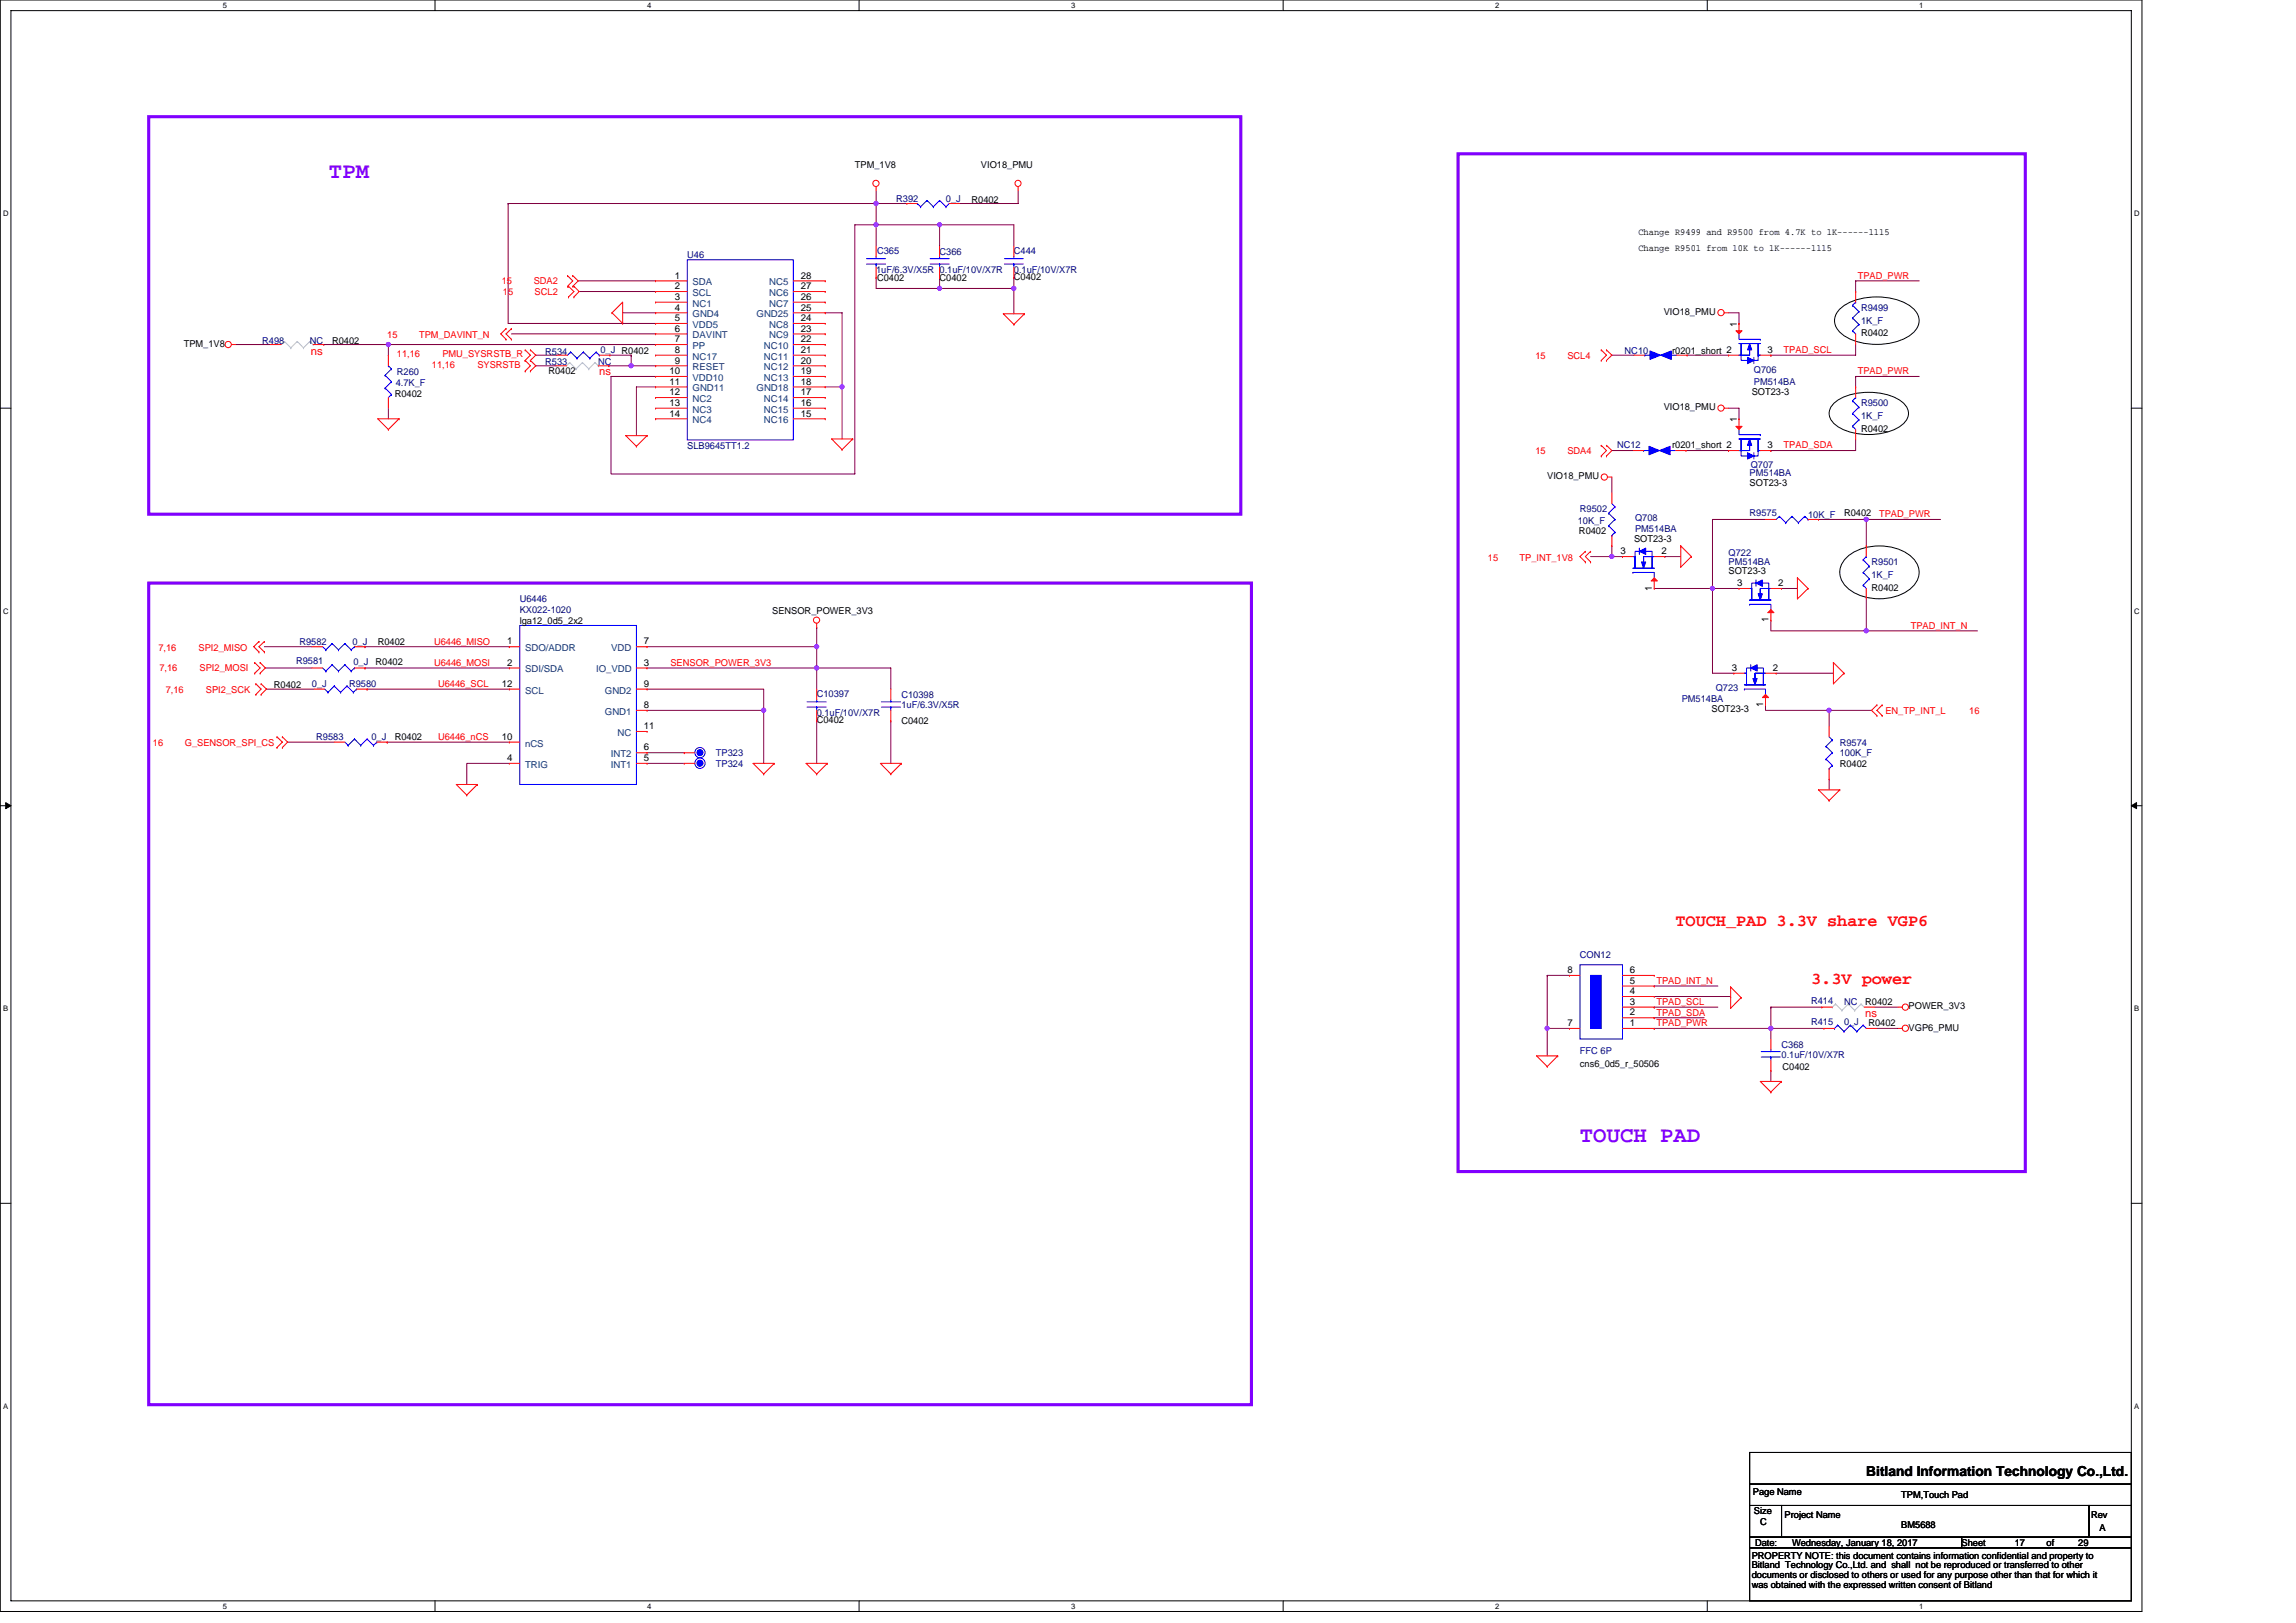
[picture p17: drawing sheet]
<svg xmlns="http://www.w3.org/2000/svg" width="297mm" height="210mm" viewBox="0 0 297 210" stroke-linecap="round" stroke-linejoin="round" font-family="sans-serif">
<defs><g id="words">
<g font-size="2.9" fill="#8000ff">
<text x="42.6" y="23">TPM</text>
<text x="204.4" y="147.8">TOUCH PAD</text>
</g>
<g font-size="2.2" fill="#f00">
<text x="216.8" y="119.8">TOUCH_PAD 3.3V share VGP6</text>
<text x="234.3" y="127.3">3.3V power</text>
</g>
<text font-size="1.8" x="241.4" y="190.9">Bitland Information Technology Co.,Ltd.</text>
<g font-size="1.5" fill="#f00">
<text x="40.2" y="45.9">ns</text>
<text x="77.5" y="48.5">ns</text>
<text x="241.3" y="131.6">ns</text>
</g>
<g font-size="1.2">
<text x="110.6" y="21.7">TPM_1V8</text>
<text x="126.9" y="21.7">VIO18_PMU</text>
<text x="125.7" y="26.2">R0402</text>
<text x="212" y="30.5">Change R9499 and R9500 from 4.7K to 1K------1115</text>
<text x="212" y="32.5">Change R9501 from 10K to 1K------1115</text>
<text x="87.3" y="36">1</text>
<text x="87.3" y="37.4">2</text>
<text x="87.3" y="38.8">3</text>
<text x="87.3" y="40.2">4</text>
<text x="87.3" y="41.6">5</text>
<text x="103.6" y="40.2">25</text>
<text x="103.6" y="41.6">24</text>
<text x="103.6" y="38.8">26</text>
<text x="103.6" y="37.4">27</text>
<text x="103.6" y="36">28</text>
<text x="113.5" y="36.4">C0402</text>
<text x="121.6" y="36.4">C0402</text>
<text x="131.2" y="36.2">C0402</text>
<text x="215.2" y="40.8">VIO18_PMU</text>
<text x="23.8" y="44.9">TPM_1V8</text>
<text x="43" y="44.5">R0402</text>
<text x="87.3" y="42.9">6</text>
<text x="87.3" y="44.3">7</text>
<text x="87.3" y="45.7">8</text>
<text x="87.3" y="47">9</text>
<text x="103.6" y="47">20</text>
<text x="103.6" y="45.7">21</text>
<text x="103.6" y="44.3">22</text>
<text x="103.6" y="42.9">23</text>
<text x="216.3" y="45.8">r0201_short 2</text>
<text x="224.7" y="42.2" transform="rotate(-90 224.7 42.2)">1</text>
<text x="228.7" y="45.7">3</text>
<text x="240.8" y="43.5">R0402</text>
<text x="51.1" y="51.3">R0402</text>
<text x="70.9" y="48.5">R0402</text>
<text x="86.6" y="48.4">10</text>
<text x="86.6" y="49.8">11</text>
<text x="86.6" y="51.1">12</text>
<text x="86.6" y="52.5">13</text>
<text x="86.6" y="53.9">14</text>
<text x="103.6" y="53.9">15</text>
<text x="103.6" y="52.5">16</text>
<text x="103.6" y="51.1">17</text>
<text x="103.6" y="48.4">19</text>
<text x="103.6" y="49.8">18</text>
<text x="215.2" y="53.1">VIO18_PMU</text>
<text x="226.6" y="51.1">SOT23-3</text>
<text x="216.3" y="57.9">r0201_short 2</text>
<text x="224.7" y="54.6" transform="rotate(-90 224.7 54.6)">1</text>
<text x="228.7" y="58">3</text>
<text x="240.8" y="55.9">R0402</text>
<text x="200.2" y="62">VIO18_PMU</text>
<text x="226.4" y="62.8">SOT23-3</text>
<text x="204.3" y="69">R0402</text>
<text x="209.6" y="71.7">3</text>
<text x="211.4" y="70.1">SOT23-3</text>
<text x="215" y="71.7">2</text>
<text x="238.6" y="66.8">R0402</text>
<text x="213.7" y="76.4" transform="rotate(-90 213.7 76.4)">1</text>
<text x="223.6" y="74.2">SOT23-3</text>
<text x="224.7" y="75.8">3</text>
<text x="230.1" y="75.8">2</text>
<text x="242.1" y="76.4">R0402</text>
<text x="48.9" y="83.4">R0402</text>
<text x="65.6" y="83.4">1</text>
<text x="67.2" y="80.7">lga12_0d5_2x2</text>
<text x="83.3" y="83.4">7</text>
<text x="99.9" y="79.4">SENSOR_POWER_3V3</text>
<text x="228.8" y="80.5" transform="rotate(-90 228.8 80.5)">1</text>
<text x="35.4" y="89">R0402</text>
<text x="48.6" y="86">R0402</text>
<text x="64.9" y="88.9">12</text>
<text x="65.6" y="86.1">2</text>
<text x="83.3" y="86.1">3</text>
<text x="83.3" y="88.9">9</text>
<text x="224" y="86.8">3</text>
<text x="229.4" y="86.8">2</text>
<text x="51.1" y="95.8">R0402</text>
<text x="64.9" y="95.7">10</text>
<text x="83.3" y="94.3">11</text>
<text x="83.3" y="91.6">8</text>
<text x="105.7" y="93.6">C0402</text>
<text x="116.6" y="93.7">C0402</text>
<text x="221.4" y="92.1">SOT23-3</text>
<text x="228.1" y="91.5" transform="rotate(-90 228.1 91.5)">1</text>
<text x="65.6" y="98.5">4</text>
<text x="83.3" y="97.1">6</text>
<text x="83.3" y="98.5">5</text>
<text x="238" y="99.2">R0402</text>
<text x="202.8" y="125.9">8</text>
<text x="210.9" y="125.9">6</text>
<text x="210.9" y="131.4">2</text>
<text x="210.9" y="130">3</text>
<text x="210.9" y="128.6">4</text>
<text x="210.9" y="127.3">5</text>
<text x="241.3" y="130">R0402</text>
<text x="246.9" y="130.6">POWER_3V3</text>
<text x="202.8" y="132.8">7</text>
<text x="210.9" y="132.8">1</text>
<text x="241.7" y="132.8">R0402</text>
<text x="246.9" y="133.3">VGP6_PMU</text>
<text x="204.4" y="138">cns6_0d5_r_50506</text>
<text x="230.6" y="138.4">C0402</text>
<text x="226.8" y="193.4">Page Name</text>
<text x="226.9" y="195.9">Size</text>
<text x="227.7" y="197.3">C</text>
<text x="230.9" y="196.4">Project Name</text>
<text x="246" y="197.7">BM5688</text>
<text x="246" y="193.8">TPM,Touch Pad</text>
<text x="270.5" y="196.4">Rev</text>
<text x="226.6" y="201.7">PROPERTY NOTE: this document contains information confidential and property to</text>
<text x="226.6" y="202.9">Bitland Technology Co.,Ltd. and shall not be reproduced or transferred to other</text>
<text x="227" y="200">Date:</text>
<text x="231.8" y="200">Wednesday, January 18, 2017</text>
<text x="253.8" y="200">Sheet</text>
<text x="260.6" y="200">17</text>
<text x="264.8" y="200">of</text>
<text x="268.9" y="200">29</text>
<text x="271.6" y="198.1">A</text>
<text x="226.6" y="204.2">documents or disclosed to others or used for any purpose other than that for which it</text>
<text x="226.6" y="205.5">was obtained with the expressed written consent of Bitland</text>
</g>
<g font-size="1.2" fill="#000080">
<text x="115.9" y="26.1">R392</text>
<text x="122.4" y="26.1">0_J</text>
<text x="88.9" y="33.4">U46</text>
<text x="113.3" y="35.3">1uF/6.3V/X5R 0.1uF/10V/X7R</text>
<text x="113.5" y="32.8">C365</text>
<text x="121.6" y="33">C366</text>
<text x="131.2" y="32.8">C444</text>
<text x="131.2" y="35.3">0.1uF/10V/X7R</text>
<text x="240.8" y="40.2">R9499</text>
<text x="240.8" y="41.9">1K_F</text>
<text x="33.9" y="44.5">R498</text>
<text x="40.1" y="44.5">NC</text>
<text x="70.5" y="46">R534</text>
<text x="70.5" y="47.2">R533</text>
<text x="77.4" y="47.2">NC</text>
<text x="77.7" y="45.7">0_J R0402</text>
<text x="210.2" y="45.8">NC10</text>
<text x="51.2" y="50">4.7K_F</text>
<text x="51.3" y="48.6">R260</text>
<text x="226.9" y="48.3">Q706</text>
<text x="226.9" y="49.8">PM514BA</text>
<text x="240.8" y="52.6">R9500</text>
<text x="88.9" y="58">SLB9645TT1.2</text>
<text x="209.2" y="57.9">NC12</text>
<text x="240.8" y="54.2">1K_F</text>
<text x="226.4" y="61.6">PM514BA</text>
<text x="226.5" y="60.5">Q707</text>
<text x="204.1" y="67.8">10K_F</text>
<text x="204.4" y="66.3">R9502</text>
<text x="211.5" y="67.4">Q708</text>
<text x="211.5" y="68.9">PM514BA</text>
<text x="223.6" y="71.9">Q722</text>
<text x="226.4" y="66.8">R9575</text>
<text x="233.9" y="67">10K_F</text>
<text x="67.2" y="77.9">U6446</text>
<text x="223.6" y="73.1">PM514BA</text>
<text x="242.1" y="73.1">R9501</text>
<text x="242.1" y="74.8">1K_F</text>
<text x="38.7" y="83.4">R9582</text>
<text x="45.6" y="83.4">0_J</text>
<text x="67.2" y="79.3">KX022-1020</text>
<text x="38.3" y="85.9">R9581</text>
<text x="40.4" y="88.9">0_J</text>
<text x="45.2" y="88.9">R9580</text>
<text x="45.7" y="86">0_J</text>
<text x="222" y="89.5">Q723</text>
<text x="40.9" y="95.8">R9583</text>
<text x="48" y="95.8">0_J</text>
<text x="105.7" y="90.1">C10397</text>
<text x="105.7" y="92.6">0.1uF/10V/X7R</text>
<text x="116.6" y="90.3">C10398</text>
<text x="116.6" y="91.7">1uF/6.3V/X5R</text>
<text x="217.6" y="90.8">PM514BA</text>
<text x="92.6" y="97.8">TP323</text>
<text x="92.6" y="99.2">TP324</text>
<text x="238" y="96.5">R9574</text>
<text x="238" y="97.8">100K_F</text>
<text x="204.4" y="123.9">CON12</text>
<text x="234.3" y="129.9">R414</text>
<text x="238.6" y="130">NC</text>
<text x="204.4" y="136.4">FFC 6P</text>
<text x="230.5" y="135.6">C368</text>
<text x="230.5" y="136.9">0.1uF/10V/X7R</text>
<text x="234.3" y="132.7">R415</text>
<text x="238.6" y="132.7">0_J</text>
</g>
<g font-size="1.2" fill="#f00">
<text x="64.9" y="36.8">15</text>
<text x="65.1" y="38.2">15</text>
<text x="69" y="36.8">SDA2</text>
<text x="69.2" y="38.2">SCL2</text>
<text x="240.3" y="36.1">TPAD_PWR</text>
<text x="50.1" y="43.8">15</text>
<text x="51.3" y="46.2">11,16</text>
<text x="54.2" y="43.8">TPM_DAVINT_N</text>
<text x="55.9" y="47.6">11,16</text>
<text x="57.2" y="46.2">PMU_SYSRSTB_R</text>
<text x="61.8" y="47.6">SYSRSTB</text>
<text x="198.6" y="46.4">15</text>
<text x="202.8" y="46.4">SCL4</text>
<text x="230.8" y="45.7">TPAD_SCL</text>
<text x="240.3" y="48.4">TPAD_PWR</text>
<text x="198.6" y="58.7">15</text>
<text x="202.8" y="58.7">SDA4</text>
<text x="230.8" y="58">TPAD_SDA</text>
<text x="243.1" y="66.9">TPAD_PWR</text>
<text x="192.5" y="72.6">15</text>
<text x="196.6" y="72.6">TP_INT_1V8</text>
<text x="56.2" y="83.4">U6446_MISO</text>
<text x="247.2" y="81.3">TPAD_INT_N</text>
<text x="20.5" y="84.2">7,16</text>
<text x="20.6" y="86.8">7,16</text>
<text x="21.4" y="89.6">7,16</text>
<text x="25.7" y="84.2">SPI2_MISO</text>
<text x="25.8" y="86.8">SPI2_MOSI</text>
<text x="26.6" y="89.6">SPI2_SCK</text>
<text x="56.2" y="86.1">U6446_MOSI</text>
<text x="56.7" y="88.9">U6446_SCL</text>
<text x="86.7" y="86.1">SENSOR_POWER_3V3</text>
<text x="56.7" y="95.7">U6446_nCS</text>
<text x="243.9" y="92.3">EN_TP_INT_L</text>
<text x="254.8" y="92.3">16</text>
<text x="19.8" y="96.5">16</text>
<text x="23.9" y="96.5">G_SENSOR_SPI_CS</text>
<text x="214.3" y="131.4">TPAD_SDA</text>
<text x="214.3" y="130">TPAD_SCL</text>
<text x="214.3" y="127.3">TPAD_INT_N</text>
<text x="214.3" y="132.8">TPAD_PWR</text>
</g>
<g font-size="1.2" fill="#004080">
<text x="89.6" y="36.9">SDA</text>
<text x="89.6" y="38.3">SCL</text>
<text x="89.6" y="39.7">NC1</text>
<text x="89.6" y="41">GND4</text>
<text x="97.9" y="41">GND25</text>
<text x="99.5" y="39.7">NC7</text>
<text x="99.5" y="38.3">NC6</text>
<text x="99.5" y="36.9">NC5</text>
<text x="89.6" y="42.4">VDD5</text>
<text x="89.6" y="43.8">DAVINT</text>
<text x="89.6" y="45.1">PP</text>
<text x="89.6" y="46.5">NC17</text>
<text x="89.6" y="47.9">RESET</text>
<text x="98.8" y="47.9">NC12</text>
<text x="98.8" y="46.5">NC11</text>
<text x="98.8" y="45.1">NC10</text>
<text x="99.5" y="43.8">NC9</text>
<text x="99.5" y="42.4">NC8</text>
<text x="89.6" y="49.3">VDD10</text>
<text x="89.6" y="50.6">GND11</text>
<text x="89.6" y="52">NC2</text>
<text x="89.6" y="53.4">NC3</text>
<text x="97.9" y="50.6">GND18</text>
<text x="98.8" y="53.4">NC15</text>
<text x="98.8" y="52">NC14</text>
<text x="98.8" y="49.3">NC13</text>
<text x="89.6" y="54.8">NC4</text>
<text x="98.8" y="54.8">NC16</text>
<text x="67.9" y="87">SDI/SDA</text>
<text x="67.9" y="84.2">SDO/ADDR</text>
<text x="67.9" y="89.7">SCL</text>
<text x="77.1" y="87">IO_VDD</text>
<text x="78.2" y="89.7">GND2</text>
<text x="79.1" y="84.2">VDD</text>
<text x="78.2" y="92.5">GND1</text>
<text x="79.9" y="95.2">NC</text>
<text x="67.9" y="96.6">nCS</text>
<text x="67.9" y="99.3">TRIG</text>
<text x="79" y="98">INT2</text>
<text x="79" y="99.3">INT1</text>
</g>
<g font-size="1">
<text x="28.8" y="1">5</text>
<text x="83.7" y="1">4</text>
<text x="138.6" y="1">3</text>
<text x="193.4" y="1">2</text>
<text x="248.3" y="1">1</text>
<text x=".4" y="28">D</text>
<text x="276.1" y="28">D</text>
<text x=".4" y="79.4">C</text>
<text x="276.1" y="79.4">C</text>
<text x=".4" y="130.9">B</text>
<text x="276.1" y="130.9">B</text>
<text x=".4" y="182.3">A</text>
<text x="276.1" y="182.3">A</text>
<text x="28.8" y="208.2">5</text>
<text x="83.7" y="208.2">4</text>
<text x="138.6" y="208.2">3</text>
<text x="193.4" y="208.2">2</text>
<text x="248.3" y="208.2">1</text>
</g>
</g></defs>
<path d="M0 0h277.1v208.5h-277.1zM1.4 1.4h274.3v205.7h-274.3z" fill="none" stroke="#000" stroke-width=".13"/>
<g fill="#fff">
<path d="M28.8 .1h.6v1.1h-.6z"/>
<path d="M28.8 207.3h.6v1.1h-.6z"/>
</g>
<path d="M56.3 0v1.4M56.3 207.1v1.4" fill="none" stroke="#000" stroke-width=".13"/>
<g fill="#fff">
<path d="M83.7 .1h.6v1.1h-.6z"/>
<path d="M83.7 207.3h.6v1.1h-.6z"/>
</g>
<path d="M111.1 0v1.4M111.1 207.1v1.4" fill="none" stroke="#000" stroke-width=".13"/>
<g fill="#fff">
<path d="M138.6 .1h.5v1.1h-.5z"/>
<path d="M138.6 207.3h.5v1.1h-.5z"/>
</g>
<path d="M166 0v1.4M166 207.1v1.4" fill="none" stroke="#000" stroke-width=".13"/>
<g fill="#fff">
<path d="M193.4 .1h.6v1.1h-.6z"/>
<path d="M193.4 207.3h.6v1.1h-.6z"/>
</g>
<path d="M220.9 0v1.4M220.9 207.1v1.4" fill="none" stroke="#000" stroke-width=".13"/>
<g fill="#fff">
<path d="M248.3 .1h.6v1.1h-.6z"/>
<path d="M248.3 207.3h.6v1.1h-.6z"/>
<path d="M.4 27.1h.7v1.1h-.7z"/>
<path d="M276.1 27.1h.7v1.1h-.7z"/>
<path d="M.4 78.5h.7v1.1h-.7z"/>
<path d="M276.1 78.5h.7v1.1h-.7z"/>
</g>
<path d="M0 52.8h1.4M275.7 52.8h1.4" fill="none" stroke="#000" stroke-width=".13"/>
<g fill="#fff">
<path d="M.4 130h.7v1.1h-.7z"/>
<path d="M276.1 130h.7v1.1h-.7z"/>
</g>
<path d="M0 104.2h1.4M275.7 104.2h1.4" fill="none" stroke="#000" stroke-width=".13"/>
<path d="M.7 103.8l.7 .4-.7 .4zM275.7 104.2l.7-.4v.8z" fill="#000" stroke="#000" stroke-width=".13"/>
<g fill="#fff">
<path d="M.4 181.4h.7v1.1h-.7z"/>
<path d="M276.1 181.4h.7v1.1h-.7z"/>
</g>
<g fill="none" stroke="#000" stroke-width=".13">
<path d="M238.1 39.9a8.1 8.1 0 0 1 7.5-1.1 4 4 0 0 1 2.6 2.1 2.18 2.18 0 0 1-1.2 2.6 8.6 8.6 0 0 1-8.4 0 2.13 2.13 0 0 1-.5-3.6zM237 52.4a6.2 6.2 0 0 1 4.8-1.6 6.3 6.3 0 0 1 4.7 1.6 1.7 1.7 0 0 1-.5 2.6 8.1 8.1 0 0 1-8.5 0 1.76 1.76 0 0 1-.5-2.6zM238.7 72.3a6.6 6.6 0 0 1 7-1.2 3.5 3.5 0 0 1 2.6 2.9 3.5 3.5 0 0 1-2.6 3 7 7 0 0 1-6.5-.8 2.59 2.59 0 0 1-.5-3.9zM0 155.7h1.4M275.7 155.7h1.4M226.4 187.9h49.3v4.1h-49.3zM226.4 192h49.3v2.8h-49.3zM226.4 194.8h4.1v4.1h-4.1zM226.4 198.9h27.4v1.4h-27.4zM230.5 194.8h39.8v4.1h-39.8zM253.8 198.9h21.9v1.4h-21.9zM270.3 194.8h5.4v4.1h-5.4z"/>
<path d="M226.4 200.3h49.3v6.8h-49.3z"/>
</g>
<path d="M19.2 15.1h141.3v51.4h-141.3zM188.6 19.9h73.4v131.7h-73.4zM19.2 75.4h142.7v106.3h-142.7z" fill="none" stroke="#8000ff" stroke-width=".4"/>
<g fill="none" stroke="#800040" stroke-width=".13">
<path d="M65.7 26.3h.1M65.7 26.3h47.6M65.7 26.3v15.5h19.1M74.8 36.3h10M74.9 37.7h9.9M113.3 24.7v1.6M113.3 35.9v1.4h8.3M113.3 29.1h8.3M113.3 26.3h4M113.3 29.1h-2.7v32.2h-31.5v-12.6h5.7M113.3 29.1v2.7M113.3 26.3h.1"/>
<path d="M113.3 26.3v2.8M121.6 29.1h.1M121.6 29.1h9.6v2.7M121.6 35.9v1.4M121.6 37.3h.1M121.6 37.3h9.6M121.6 29.1v2.7M131.2 35.9v1.4M131.2 37.3v3.3M131.7 24.7v1.6h-7.5M240.1 36.3h.1M240.1 36.3h8.2"/>
<path d="M240.1 36.3v1.4M30.5 44.6h4.5M41.9 44.6h8.3M50.2 44.6v1.4M50.2 44.6h.1M50.2 44.6h34.6M50.2 52.8v1.4M66.2 43.2h18.6M69.3 46h2.7M69.3 47.3h2.6M78.8 47.3h2.9M78.9 46h2.8"/>
<path d="M80.6 40.5h4.2M81.7 47.3h3.1M81.7 46h.1M81.7 46v1.3M84.8 50.1h-2.5v6.3M106.8 40.5h2.1v9.6M106.8 50.1h2.1M108.9 50.1h.1M108.9 50.1v6.7M208.5 46h2.9M208.5 58.3h2.8M218.1 58.3h5.5"/>
<path d="M218.3 46h5.3M223.6 40.5h1.4v1.3M223.6 52.8h1.4v1.4M229.1 46h.1M229.1 58.3h.1M240.1 44.6v1.4h-11M240.1 56.9v1.4h-11M240.1 48.7h.1M240.1 48.7v1.4M240.1 48.7h8.2M205.8 72h2.7M208.5 70.6v1.4"/>
<path d="M208.5 61.7v2.1M208.5 72h.1M208.5 72h1.4M214 76.1h7.5M215.4 72h2M221.5 76.1h3.5M221.5 76.1h.1M221.5 76.1v11h2.8M228.4 67.2h-6.9v8.9M230.5 76.1h2M235.3 67.2h6.1M241.4 77.5v4.1"/>
<path d="M241.4 67.2h.1M241.4 67.2v3.4M241.4 67.2h9.7M34.2 83.7h6.2M34.3 86.4h6.1M34.5 89.2h6.1M37.2 96h6M47.2 83.7h.1M47.2 83.7h18.7M47.2 86.4h.1M47.2 86.4h18.7M47.5 89.2h.1"/>
<path d="M47.5 89.2h18.4M50.1 96h.1M50.1 96h15.8M65.9 98.8h-5.5v2.7M83.7 89.2h15.1v2.7M83.7 91.9h15.1M83.7 98.8h4.8M83.7 83.7h22M83.7 97.4h4.8M83.7 86.4h22M98.8 91.9h.1M98.8 91.9v6.9"/>
<path d="M105.7 83.7v2.7M105.7 93.3v5.5M105.7 86.4h9.5v2.8M105.7 86.4v2.8M105.7 83.7h.1M105.7 86.4h.1M105.7 81.2h.1M105.7 81.2v2.5M115.2 93.3v5.5M228.4 91.2v.7h8.2M229.1 80.2v1.4h12.3M229.8 87.1h7.4"/>
<path d="M236.6 91.9h5.5M236.6 91.9h.1M236.6 91.9v2.1M241.4 81.6h.1M241.4 81.6h14.4M236.6 100.8v1.4M200.2 126.2h2.8M200.2 133.1v3.5M200.2 126.2v6.9h2.8M200.2 126.2h.1M214 133.1h.1M214 133.1h15.1"/>
<path d="M214 128.9h9.9v.2M214 131.7h.1M214 130.3h.1M214 127.6h.1M214 131.7h6.5M214 130.3h8.2M214 127.6h8.2M229.1 130.3h6.6M229.1 133.1h6.9M229.1 130.3h.1M229.1 130.3v2.8M229.1 133.1v1.3"/>
<path d="M229.1 138.5v1.4M242.5 130.3h3.1M242.8 133.1h2.8"/>
</g>
<g fill="#f0f" stroke="#f0f" stroke-width=".13">
<circle cx="121.6" cy="29.1" r=".26"/>
<circle cx="131.2" cy="37.3" r=".27"/>
<circle cx="121.6" cy="37.3" r=".26"/>
<circle cx="113.3" cy="29.1" r=".27"/>
<circle cx="50.2" cy="44.6" r=".27"/>
<circle cx="81.6" cy="47.3" r=".27"/>
<circle cx="229.1" cy="133" r=".27"/>
<circle cx="241.4" cy="81.6" r=".27"/>
<circle cx="241.4" cy="67.2" r=".27"/>
<circle cx="208.5" cy="72" r=".27"/>
<circle cx="200.1" cy="133" r=".26"/>
<circle cx="113.3" cy="26.3" r=".27"/>
<circle cx="108.9" cy="50" r=".27"/>
<circle cx="221.5" cy="76.1" r=".27"/>
<circle cx="236.6" cy="91.9" r=".27"/>
<circle cx="105.6" cy="86.4" r=".27"/>
<circle cx="105.6" cy="83.7" r=".27"/>
<circle cx="98.8" cy="91.9" r=".27"/>
</g>
<g fill="none" stroke="#f00" stroke-width=".13">
<path d="M73.4 35.7h.1M73.4 37h.1M73.4 35.7l.7 .6-.7 .7M73.6 37h.1M73.6 38.4h.1M73.6 37l.6 .7-.6 .7M74.1 37h.1M74.1 35.7h.1M74.1 35.7l.7 .6-.7 .7M74.2 38.4h.1M74.2 37h.1M74.2 37l.7 .7-.7 .7"/>
<path d="M84.8 36.3h.1M84.8 37.7h.1M84.8 39.1h.1M84.8 36.3h4.1M84.8 37.7h4.1M84.8 39.1h4.1M102.6 36.3h4.2M102.6 37.7h4.2M102.6 39.1h4.2M106.8 39.1h.1M106.8 37.7h.1M106.8 36.3h.1"/>
<path d="M113.3 31.8v1.4M113.3 35.9h.1M113.3 34.6v1.3M113.3 24.2v.5M117.3 26.3h.1M117.3 26.3h1.4M121.6 31.8v1.4M121.6 35.9h.1M121.6 34.6v1.3M122.8 26.3h1.4M131.2 31.8v1.4M131.2 35.9h.1"/>
<path d="M131.2 34.6v1.3M131.7 24.2v.5M240.1 37.7h.1M240.1 37.7v1.4M29.9 44.6h.6M35 44.6h1.4M40.5 44.6h1.4M41.9 44.6h.1M50.2 55.6h.1M50.2 51.4v1.4M50.2 46h.1M50.2 46v1.3"/>
<path d="M51.6 54.2h-2.7l1.3 1.4M51.6 54.2h.1M51.6 54.2l-1.4 1.4M65.5 42.5h.1M65.5 43.9h.1M65.5 42.5l-.7 .7 .7 .7M66.2 42.5h.1M66.2 43.9h.1M66.2 42.5l-.7 .7 .7 .7M67.9 46.6h.1M67.9 48h.1M67.9 45.3h.1"/>
<path d="M67.9 46.6l.7 .7-.7 .7M67.9 45.3l.7 .7-.7 .6M68.6 48h.1M68.6 46.6h.1M68.6 45.3h.1M68.6 46.6l.7 .7-.7 .7M68.6 45.3l.7 .7-.7 .6M71.9 47.3h1.4M72 46h1.4M77.4 47.3h1.4M77.5 46h1.4M78.8 47.3h.1"/>
<path d="M78.9 46h.1M79.2 40.5l1.4-1.4v2.7M79.2 40.5h.1M79.2 40.5l1.4 1.3M80.6 41.8h.1M82.3 57.7h.1M83.7 56.4h-2.7l1.3 1.3M83.7 56.4h.1M83.7 56.4l-1.4 1.3M84.8 40.5h.1M84.8 41.8h.1M84.8 43.2h.1"/>
<path d="M84.8 44.6h.1M84.8 46h.1M84.8 47.3h.1M84.8 48.7h.1M84.8 50.1h.1M84.8 51.4h.1M84.8 52.8h.1M84.8 54.2h.1M84.8 40.5h4.1M84.8 41.8h4.1M84.8 43.2h4.1M84.8 44.6h4.1"/>
<path d="M84.8 46h4.1M84.8 47.3h4.1M84.8 48.7h4.1M84.8 50.1h4.1M84.8 51.4h4.1M84.8 52.8h4.1M84.8 54.2h4.1M102.6 40.5h4.2M102.6 41.8h4.2M102.6 43.2h4.2M102.6 44.6h4.2M102.6 46h4.2"/>
<path d="M102.6 47.3h4.2M102.6 48.7h4.2M102.6 50.1h4.2M102.6 51.4h4.2M102.6 52.8h4.2M102.6 54.2h4.2M106.8 54.2h.1M106.8 52.8h.1M106.8 51.4h.1M106.8 50.1h.1M106.8 48.7h.1M106.8 47.3h.1"/>
<path d="M106.8 46h.1M106.8 44.6h.1M106.8 43.2h.1M106.8 41.8h.1M106.8 40.5h.1M108.9 58.2h.1M110.3 56.8h-2.7l1.3 1.4M110.3 56.8h.1M110.3 56.8l-1.4 1.4M131.2 42h.1M132.5 40.6h-2.7l1.4 1.4M132.5 40.6h.1"/>
<path d="M132.5 40.6l-1.3 1.4M207.2 45.3h.1M207.2 46.6h.1M207.2 57.6h.1M207.2 59h.1M207.2 45.3l.6 .7-.6 .6M207.2 57.6l.6 .7-.6 .7M207.8 46.6h.1M207.8 45.3h.1M207.8 59h.1M207.8 57.6h.1M207.8 45.3l.7 .7-.7 .6"/>
<path d="M207.8 57.6l.7 .7-.7 .7M211.3 58.3h1.3M211.4 46h1.4M216.8 58.3h1.3M216.9 46h1.4M218.1 58.3h.1M218.3 46h.1M223.1 40.5h.5M223.1 52.8h.5M223.6 58.3h.1M223.6 46h.1M223.6 46h1.4"/>
<path d="M223.6 58.3h1.4M225 54.2h.1M225 41.8h.1M225 41.8v1.4M225 54.2v1.4M227.7 46h1.4M227.7 58.3h1.4M229.1 58.3h.1M229.1 46h.1M240.1 55.6v1.3M240.1 50.1h.1M240.1 43.2v1.4"/>
<path d="M240.1 50.1v1.3M205.1 71.3h.1M205.1 72.7h.1M205.1 71.3l-.7 .7 .7 .7M205.8 71.3h.1M205.8 72.7h.1M205.8 71.3l-.7 .7 .7 .7M208 61.7h.5M208.5 63.8v1.4M208.5 70.6h.1M208.5 69.3v1.3M209.9 72h.1"/>
<path d="M209.9 72h1.4M214 76.1h.1M214 74.8v1.3M214 72h1.4M215.4 72h.1M217.4 70.6v2.8l1.4-1.4M217.4 70.6h.1M217.4 70.6l1.4 1.4M218.8 72h.1M225 76.1h.1M225 76.1h1.4M228.4 67.2h1.4"/>
<path d="M229.1 78.9v1.3M229.1 76.1h1.4M230.5 76.1h.1M232.5 74.8v2.7l1.4-1.4M232.5 74.8h.1M232.5 74.8l1.4 1.3M233.9 76.1h.1M233.9 67.2h1.4M235.3 67.2h.1M241.4 76.1v1.4M241.4 70.6h.1M241.4 70.6v1.4"/>
<path d="M33 85.7h.1M33 87.1h.1M33 85.7l.7 .7-.7 .7M33.1 88.5h.1M33.1 89.9h.1M33.1 88.5l.7 .7-.7 .7M33.5 83h.1M33.5 84.3h.1M33.5 83l-.7 .7 .7 .6M33.7 87.1h.1M33.7 85.7h.1M33.7 85.7l.6 .7-.6 .7"/>
<path d="M33.8 89.9h.1M33.8 88.5h.1M33.8 88.5l.7 .7-.7 .7M34.2 83h.1M34.2 84.3h.1M34.2 83l-.7 .7 .7 .6M35.8 95.3h.1M35.8 96.7h.1M35.8 95.3l.7 .7-.7 .7M36.5 96.7h.1M36.5 95.3h.1M36.5 95.3l.7 .7-.7 .7"/>
<path d="M40.4 86.4h1.3M40.4 83.7h1.3M40.6 89.2h1.4M43.2 96h1.4M45.9 83.7h1.3M45.9 86.4h1.3M46.1 89.2h1.4M47.2 86.4h.1M47.2 83.7h.1M47.5 89.2h.1M48.7 96h1.4M50.1 96h.1"/>
<path d="M65.9 96h.1M65.9 98.8h.1M65.9 86.4h.1M65.9 83.7h.1M65.9 89.2h.1M65.9 96h1.3M65.9 98.8h1.3M65.9 83.7h1.3M65.9 86.4h1.3M65.9 89.2h1.3M82.3 98.8h1.4M82.3 83.7h1.4"/>
<path d="M82.3 97.4h1.4M82.3 86.4h1.4M82.3 89.2h1.4M82.3 94.6h1.4M82.3 91.9h1.4M83.7 83.7h.1M83.7 97.4h.1M83.7 89.2h.1M83.7 86.4h.1M83.7 94.6h.1M83.7 98.8h.1M83.7 91.9h.1"/>
<path d="M88.5 97.4h.1M88.5 98.8h.1M88.5 98.8h1.4M88.5 97.4h1.4M100.2 98.8h-2.8l1.4 1.3M100.2 98.8h.1M100.2 98.8l-1.4 1.3M105.7 89.2v1.3M105.7 93.3h.1M105.7 91.9v1.4M105.7 80.6v.6M107 98.8h-2.7l1.4 1.3"/>
<path d="M107 98.8h.1M107 98.8l-1.3 1.3M115.2 89.2v1.3M115.2 93.3h.1M115.2 91.9v1.4M116.6 98.8h-2.7l1.3 1.3M116.6 98.8h.1M116.6 98.8l-1.4 1.3M224.3 87.1h.1M224.3 87.1h1.4M228.4 91.2h.1M228.4 89.9v1.3"/>
<path d="M228.4 87.1h1.4M229.1 80.2h.1M229.8 87.1h.1M236.6 94v1.3M236.6 99.4v1.4M237.2 85.7v2.8l1.4-1.4M237.2 85.7h.1M237.2 85.7l1.4 1.4M238.6 87.1h.1M242.8 91.2h.1M242.8 92.6h.1M242.8 91.2l-.7 .7 .7 .7"/>
<path d="M243.5 92.6h.1M243.5 91.2h.1M243.5 91.2l-.7 .7 .7 .7M60.4 102.9h.1M61.8 101.5h-2.8l1.4 1.4M61.8 101.5h.1M61.8 101.5l-1.4 1.4M98.8 100.1h.1M105.7 100.1h.1M115.2 100.1h.1M236.6 103.6h.1M236.6 100.8h.1"/>
<path d="M238 102.2h-2.7l1.3 1.4M238 102.2h.1M238 102.2l-1.4 1.4M200.2 138h.1M201.5 136.6h-2.7l1.4 1.4M201.5 136.6h.1M201.5 136.6l-1.3 1.4M203 133.1h.1M203 126.2h.1M203 133.1h1.4M203 126.2h1.4M209.9 133.1h4.1"/>
<path d="M209.9 131.7h4.1M209.9 130.3h4.1M209.9 128.9h4.1M209.9 127.6h4.1M209.9 126.2h4.1M214 133.1h.1M214 131.7h.1M214 130.3h.1M214 128.9h.1M214 127.6h.1M214 126.2h.1M223.9 127.7v2.8l1.4-1.4"/>
<path d="M223.9 127.7h.1M223.9 127.7l1.4 1.4M225.3 129.1h.1M229.1 134.4v1.4M229.1 138.5h.1M229.1 137.2v1.3M230.5 139.9h-2.8l1.4 1.4M230.5 139.9h.1M230.5 139.9l-1.4 1.4M235.7 130.3h.1M235.7 130.3h1.4M236 133.1h.1"/>
<path d="M236 133.1h1.3M241.2 130.3h1.3M241.4 133.1h1.4M245.6 133.1h.5M245.6 130.3h.5M229.1 141.3h.1"/>
<circle cx="113.3" cy="23.7" r=".4"/>
<circle cx="131.7" cy="23.7" r=".4"/>
<circle cx="29.5" cy="44.6" r=".4"/>
<circle cx="222.6" cy="40.4" r=".4"/>
<circle cx="222.7" cy="52.8" r=".4"/>
<circle cx="207.6" cy="61.7" r=".4"/>
<circle cx="105.6" cy="80.2" r=".4"/>
<circle cx="246.5" cy="133" r=".4"/>
<circle cx="246.5" cy="130.3" r=".4"/>
</g>
<g fill="none" stroke="#00f" stroke-width=".13">
<path d="M88.9 33.6h13.7v23.3h-13.7zM112.1 34.2h2.5M112.1 33.5h2.5M113.3 33.2v.3M113.3 34.2h.1M113.3 34.2v.4M118.7 26.3h.1M118.7 26.3l.4 .5M119.1 26.8h.1M119.9 25.9h.1M119.9 25.9l.9 .9M119.9 25.9l-.8 .9"/>
<path d="M120.3 34.2h2.5M120.3 33.5h2.5M120.8 26.8h.1M121.6 25.9h.1M121.6 25.9l.8 .9M121.6 25.9l-.8 .9M121.6 33.2v.3M121.6 34.2h.1M121.6 34.2v.4M122.4 26.8h.1M122.8 26.3l-.4 .5M129.9 34.2h2.5"/>
<path d="M129.9 33.5h2.5M131.2 33.2v.3M131.2 34.2h.1M131.2 34.2v.4M239.7 39.5h.1M239.7 39.5l.8 .8M240.1 39.1h.1M240.1 39.1l-.4 .4M49.8 50.2h.1M49.8 48.6h.1M49.8 50.2l.8 .8M49.8 48.6l.8 .8"/>
<path d="M50.2 47.3h.1M50.2 47.3l.4 .4M50.6 51h.1M50.6 49.4h.1M50.6 47.7h.1M50.6 51l-.4 .4M50.6 49.4l-.8 .8M50.6 47.7l-.8 .9M73.8 45.6h.1M73.8 45.6l-.4 .4M73.8 45.6l.9 .8M74.7 46.4h.1"/>
<path d="M75.5 45.6h.1M75.5 45.6l-.8 .8M75.5 45.6l.8 .8M76.3 46.4h.1M77.1 45.6h.1M77.1 45.6l-.8 .8M77.1 45.6l.4 .4M77.5 46h.1M212.6 58.3h.1M212.6 58.3h.7M212.8 46h.1M212.8 46h.7"/>
<path d="M216.1 58.3h.7M216.2 46h.7M225 56.8h2.7M225 55.6v.6h2.7M225 44.4h2.7M225 43.2v.7h2.7M225.3 56.9v1.3M225.3 56.8v2.2h.8M225.3 44.6v1.2M225.3 44.4v2.2h.8M226.4 57.5v.8h-1.4h1.4v-.6M226.4 45.1v.9h-1.4h1.4v-.6"/>
<path d="M226.9 58.6v.8M226.9 46.2v.9M227.5 58.3v.7h-.6M227.5 58.3h.1M227.5 46v.6h-.6M227.5 46h.1M227.5 56.8v1.5h.2h-.2v-1.4M227.5 44.4v1.6h.2h-.2v-1.4M227.7 56.2h.1M227.7 43.9h.1M239.7 55.1h.1M239.7 53.5h.1"/>
<path d="M239.7 51.9h.1M239.7 42.8h.1M239.7 41.1h.1M239.7 55.1l.4 .5M239.7 53.5l.8 .8M239.7 51.9l.8 .8M239.7 42.8l.4 .4M239.7 41.1l.8 .9M240.1 51.4h.1M240.1 51.4l-.4 .5M240.5 54.3h.1M240.5 52.7h.1"/>
<path d="M240.5 42h.1M240.5 40.3h.1M240.5 54.3l-.8 .8M240.5 52.7l-.8 .8M240.5 42l-.8 .8M240.5 40.3l-.8 .8M208.1 66.4h.1M208.1 68h.1M208.1 66.4l.8 .8M208.1 68l.8 .9M208.5 69.3h.1M208.5 65.2l.4 .4"/>
<path d="M208.9 65.6h.1M208.9 67.2h.1M208.9 68.9h.1M208.9 65.6l-.8 .8M208.9 67.2l-.8 .8M208.9 68.9l-.4 .4M211.3 73.5h2.7M211.3 74.1h2.7v.7M211.3 74.1h.1M211.5 72h.1M211.5 73.4v-1.4h-.2h.2v1.5M212.1 70.9v.8"/>
<path d="M212.1 71.3h-.6v.7M212.6 72.6v-.6h1.4h-1.4v.8M212.9 71.3h.8v2.2M213.7 72.2v1.2M226.4 77.6h2.7M226.4 78.2h2.7v.7M226.4 78.2h.1M226.6 77.5v-1.4h-.2h.2v1.5M226.6 76.1h.1M227.2 75v.9M227.2 75.4h-.6v.7M227.7 76.7v-.6h1.4h-1.4v.8"/>
<path d="M228 75.4h.8v2.2M228.8 76.3v1.2M230.2 66.8h.1M230.2 66.8l-.4 .4M230.2 66.8l.8 .8M231 67.6h.1M231.8 66.8h.1M231.8 66.8l-.8 .8M231.8 66.8l.9 .8M232.7 67.6h.1M233.5 66.8h.1M233.5 66.8l-.8 .8"/>
<path d="M233.5 66.8l.4 .4M233.9 67.2h.1M241 75.7h.1M241 74.1h.1M241 72.4h.1M241 75.7l.4 .4M241 74.1l.8 .8M241 72.4l.8 .9M241.4 72h.1M241.4 72l-.4 .4M241.8 74.9h.1M241.8 73.3h.1"/>
<path d="M241.8 74.9l-.8 .8M241.8 73.3l-.8 .8M41.7 86.4l.5 .4M41.7 83.7l.5 .4M42 89.2l.4 .4M42.2 86.8h.1M42.2 84.1h.1M42.4 89.6h.1M43 86h.1M43 83.3h.1M43 86l-.8 .8M43 86l.8 .8"/>
<path d="M43 83.3l-.8 .8M43 83.3l.8 .8M43.2 88.8h.1M43.2 88.8l-.8 .8M43.2 88.8l.9 .8M43.8 86.8h.1M43.8 84.1h.1M44.1 89.6h.1M44.6 86h.1M44.6 83.3h.1M44.6 86l-.8 .8M44.6 86l.8 .8"/>
<path d="M44.6 83.3l-.8 .8M44.6 83.3l.8 .8M44.6 96l.4 .4M44.9 88.8h.1M44.9 88.8l-.8 .8M44.9 88.8l.8 .8M45 96.4h.1M45.4 86.8h.1M45.4 84.1h.1M45.7 89.6h.1M45.9 86.4h.1M45.9 83.7h.1"/>
<path d="M45.9 86.4l-.5 .4M45.9 83.7l-.5 .4M45.9 95.6h.1M45.9 95.6l-.9 .8M45.9 95.6l.8 .8M46.1 89.2h.1M46.1 89.2l-.4 .4M46.7 96.4h.1M47.5 95.6h.1M47.5 95.6l-.8 .8M47.5 95.6l.8 .8M48.3 96.4h.1"/>
<path d="M48.7 96h.1M48.7 96l-.4 .4M67.2 80.9h15.1v20.6h-15.1zM104.4 91.5h2.5M104.4 90.8h2.5M105.7 90.5v.3M105.7 91.5h.1M105.7 91.5v.4M114 91.5h2.5M114 90.8h2.5M115.2 90.5v.3M115.2 91.5h.1"/>
<path d="M115.2 91.5v.4M225.7 88.6h2.7M225.7 89.2h2.7v.7M225.7 89.2h.1M226 88.5v-1.4h-.3h.3v1.5M226 87.1h.1M226.5 86v.8M226.5 86.4h-.5v.7M227.1 87.7v-.6h1.3h-1.3v.8M227.3 86.4h.8v2.2M228.1 87.2v1.3M236.2 96.6h.1"/>
<path d="M236.2 98.2h.1M236.2 96.6l.9 .8M236.2 98.2l.9 .8M236.6 99.4h.1M236.6 95.3l.5 .4M237.1 95.7h.1M237.1 97.4h.1M237.1 99h.1M237.1 95.7l-.9 .9M237.1 97.4l-.9 .8M237.1 99l-.5 .4M204.4 124.8h5.5v9.6h-5.5z"/>
<path d="M227.9 136.8h2.4M227.9 136.1h2.4M229.1 135.8v.3M229.1 136.8h.1M229.1 136.8v.4M237.3 133.1h.1M237.7 132.6h.1M237.7 132.6l.9 .9M237.7 132.6l-.4 .5M238.6 133.5h.1M239.4 132.6h.1M239.4 132.6l.8 .9"/>
<path d="M239.4 132.6l-.8 .9M240.2 133.5h.1M241 132.6h.1M241 132.6l.4 .5M241 132.6l-.8 .9"/>
<circle cx="90.6" cy="98.7" r=".67"/>
<circle cx="90.6" cy="97.4" r=".67"/>
</g>
<g fill="#00f" stroke="#00f" stroke-width=".13">
<path d="M226.4 56.8l.2 .8h-.5z"/>
<path d="M226.1 58.6l.8 .4-.8 .4z"/>
<path d="M214.7 58.3l1.4-.6v1.1z"/>
<path d="M213.3 57.7l1.4 .6-1.4 .5z"/>
<path d="M227.5 76.8h.5l-.3 .8z"/>
<path d="M227.2 75.4l.8-.4v.9z"/>
<path d="M226.8 87.8h.5l-.2 .8z"/>
<path d="M226.5 86.4l.8-.4v.8z"/>
<path d="M212.4 72.7h.5l-.3 .8z"/>
<path d="M212.1 71.3l.8-.4v.8z"/>
<path d="M214.8 46l1.4-.6v1.1z"/>
<path d="M213.5 45.4l1.3 .6-1.3 .5z"/>
<path d="M226.4 44.4l.2 .9h-.5z"/>
<path d="M226.1 46.2l.8 .4-.8 .5z"/>
<path d="M205.8 126.2h1.4v6.9h-1.4z" fill-rule="evenodd"/>
<circle cx="90.6" cy="97.4" r=".39"/>
<circle cx="90.6" cy="98.7" r=".4"/>
</g>
<g fill="#f00" stroke="#f00" stroke-width=".13">
<path d="M224.6 55.2h.8l-.4 .4z"/>
<path d="M228.7 79.3l.4-.4 .4 .4z"/>
<path d="M228 90.3l.4-.4 .4 .4z"/>
<path d="M213.6 75.2l.4-.4 .4 .4z"/>
<path d="M224.6 42.8h.8l-.4 .4z"/>
</g>
<g fill="none" stroke="#c0c0c0" stroke-width=".13">
<path d="M36.8 44.2h.1M36.8 44.2l-.4 .4M36.8 44.2l.8 .8M37.6 45h.1M38.5 44.2h.1M38.5 44.2l-.9 .8M38.5 44.2l.8 .8M39.3 45h.1M40.1 44.2h.1M40.1 44.2l-.8 .8M40.1 44.2l.4 .4M40.5 44.6h.1"/>
<path d="M73.7 46.9h.1M73.7 46.9l-.4 .4M73.7 46.9l.8 .8M74.5 47.7h.1M75.4 46.9h.1M75.4 46.9l-.9 .8M75.4 46.9l.8 .8M76.2 47.7h.1M77 46.9h.1M77 46.9l-.8 .8M77 46.9l.4 .4M77.4 47.3h.1"/>
<path d="M237.1 130.3h.1M237.5 129.9h.1M237.5 129.9l.8 .8M237.5 129.9l-.4 .4M238.3 130.7h.1M239.1 129.9h.1M239.1 129.9l.8 .8M239.1 129.9l-.8 .8M239.9 130.7h.1M240.8 129.9h.1M240.8 129.9l.4 .4M240.8 129.9l-.9 .8"/>
</g>
<use href="#words"/>
</svg>
